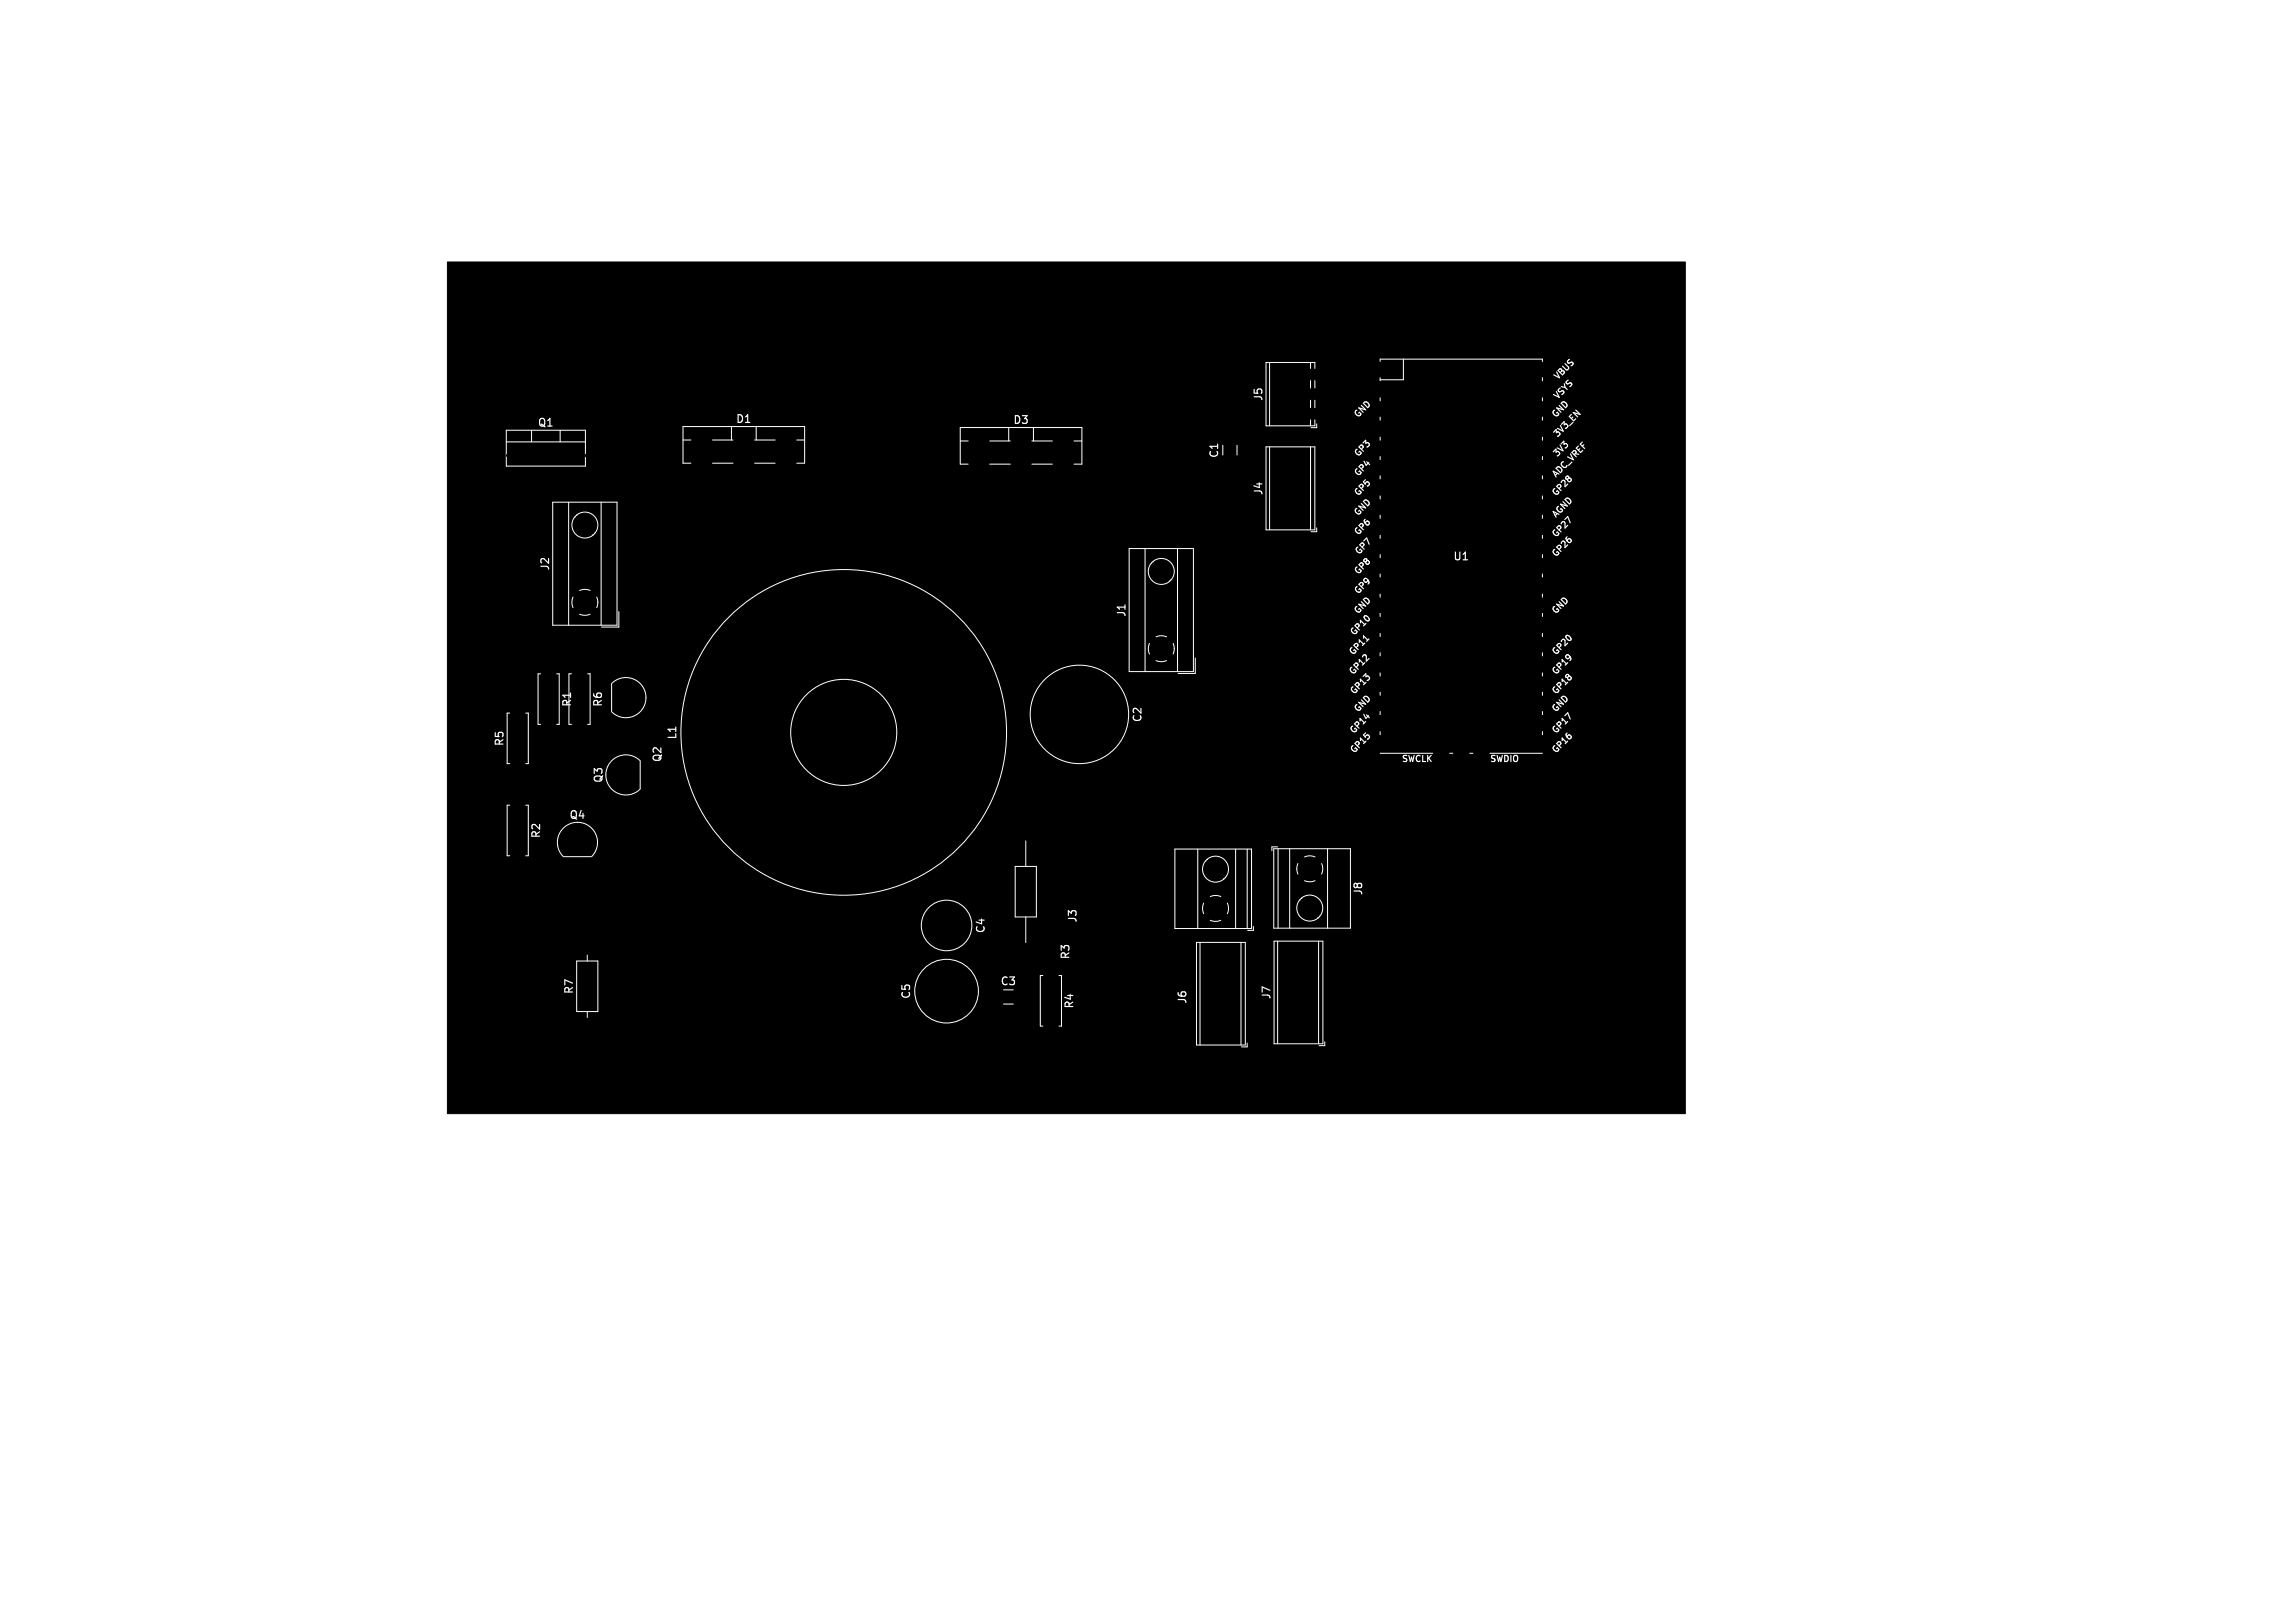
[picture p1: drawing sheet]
<svg xmlns="http://www.w3.org/2000/svg" width="297mm" height="210mm" viewBox="0 0 297 210" stroke-linecap="round" stroke-linejoin="round" font-family="sans-serif">
<defs><g id="words">
<g font-size="1.4" fill="#fff">
<text x="163.5" y="51.9" transform="rotate(-90 163.5 51.9)">J5</text>
<text x="69.6" y="55.4">Q1</text>
<text x="95.2" y="54.9">D1</text>
<text x="131.1" y="55">D3</text>
<text x="157.8" y="59.3" transform="rotate(-90 157.8 59.3)">C1</text>
<text x="163.5" y="64.1" transform="rotate(-90 163.5 64.1)">J4</text>
<text x="71.2" y="73.9" transform="rotate(-90 71.2 73.9)">J2</text>
<text x="188" y="72.7">U1</text>
<text x="145.8" y="79.9" transform="rotate(-90 145.8 79.9)">J1</text>
<text x="74.1" y="91.5" transform="rotate(-90 74.1 91.5)">R1</text>
<text x="78.1" y="91.5" transform="rotate(-90 78.1 91.5)">R6</text>
<text x="87.7" y="95.7" transform="rotate(-90 87.7 95.7)">L1</text>
<text x="147.9" y="93.5" transform="rotate(-90 147.9 93.5)">C2</text>
<text x="65.3" y="96.6" transform="rotate(-90 65.3 96.6)">R5</text>
<text x="78.1" y="101.4" transform="rotate(-90 78.1 101.4)">Q3</text>
<text x="85.7" y="98.7" transform="rotate(-90 85.7 98.7)">Q2</text>
<text x="73.6" y="106.1">Q4</text>
<text x="70.1" y="108.5" transform="rotate(-90 70.1 108.5)">R2</text>
<text x="139.5" y="119.4" transform="rotate(-90 139.5 119.4)">J3</text>
<text x="176.4" y="115.9" transform="rotate(-90 176.4 115.9)">J8</text>
<text x="127.6" y="120.8" transform="rotate(-90 127.6 120.8)">C4</text>
<text x="138.6" y="124.2" transform="rotate(-90 138.6 124.2)">R3</text>
<text x="74.3" y="128.7" transform="rotate(-90 74.3 128.7)">R7</text>
<text x="117.9" y="129.3" transform="rotate(-90 117.9 129.3)">C5</text>
<text x="129.4" y="127.6">C3</text>
<text x="139.1" y="130.6" transform="rotate(-90 139.1 130.6)">R4</text>
<text x="153.7" y="129.9" transform="rotate(-90 153.7 129.9)">J6</text>
<text x="164.6" y="129.4" transform="rotate(-90 164.6 129.4)">J7</text>
</g>
<g font-size="1.1" fill="#fff">
<text x="201.6" y="51.9" transform="rotate(-45 201.6 51.9)">VSYS</text>
<text x="201.7" y="49.4" transform="rotate(-45 201.7 49.4)">VBUS</text>
<text x="175.8" y="54.3" transform="rotate(-45 175.8 54.3)">GND</text>
<text x="175.8" y="59.3" transform="rotate(-45 175.8 59.3)">GP3</text>
<text x="201.4" y="54.3" transform="rotate(-45 201.4 54.3)">GND</text>
<text x="201.6" y="59.3" transform="rotate(-45 201.6 59.3)">3V3</text>
<text x="201.6" y="56.8" transform="rotate(-45 201.6 56.8)">3V3_EN</text>
<text x="175.8" y="64.4" transform="rotate(-45 175.8 64.4)">GP5</text>
<text x="175.8" y="61.9" transform="rotate(-45 175.8 61.9)">GP4</text>
<text x="201.4" y="64.4" transform="rotate(-45 201.4 64.4)">GP28</text>
<text x="201.4" y="62" transform="rotate(-45 201.4 62)">ADC_VREF</text>
<text x="175.8" y="67" transform="rotate(-45 175.8 67)">GND</text>
<text x="175.8" y="69.5" transform="rotate(-45 175.8 69.5)">GP6</text>
<text x="175.9" y="72" transform="rotate(-45 175.9 72)">GP7</text>
<text x="201.4" y="69.8" transform="rotate(-45 201.4 69.8)">GP27</text>
<text x="201.4" y="67.2" transform="rotate(-45 201.4 67.2)">AGND</text>
<text x="175.8" y="77.1" transform="rotate(-45 175.8 77.1)">GP9</text>
<text x="175.8" y="74.6" transform="rotate(-45 175.8 74.6)">GP8</text>
<text x="201.4" y="72.3" transform="rotate(-45 201.4 72.3)">GP26</text>
<text x="175.3" y="82.5" transform="rotate(-45 175.3 82.5)">GP10</text>
<text x="175.8" y="79.7" transform="rotate(-45 175.8 79.7)">GND</text>
<text x="201.4" y="79.7" transform="rotate(-45 201.4 79.7)">GND</text>
<text x="175.1" y="87.5" transform="rotate(-45 175.1 87.5)">GP12</text>
<text x="175.1" y="85" transform="rotate(-45 175.1 85)">GP11</text>
<text x="201.4" y="87.5" transform="rotate(-45 201.4 87.5)">GP19</text>
<text x="201.4" y="85" transform="rotate(-45 201.4 85)">GP20</text>
<text x="175.2" y="95.2" transform="rotate(-45 175.2 95.2)">GP14</text>
<text x="175.3" y="90.1" transform="rotate(-45 175.3 90.1)">GP13</text>
<text x="175.8" y="92.4" transform="rotate(-45 175.8 92.4)">GND</text>
<text x="201.4" y="92.4" transform="rotate(-45 201.4 92.4)">GND</text>
<text x="201.4" y="95.2" transform="rotate(-45 201.4 95.2)">GP17</text>
<text x="201.4" y="90.1" transform="rotate(-45 201.4 90.1)">GP18</text>
<text x="175.3" y="97.7" transform="rotate(-45 175.3 97.7)">GP15</text>
<text x="181.3" y="98.8">SWCLK</text>
<text x="192.8" y="98.8">SWDIO</text>
<text x="201.4" y="97.7" transform="rotate(-45 201.4 97.7)">GP16</text>
</g>
</g></defs>
<g fill="#000" stroke="#000" stroke-width=".13">
<path d="M57.9 33.9h160.2v110.2h-160.2z"/>
<circle cx="65.7" cy="58.9" r=".17"/>
<circle cx="70.8" cy="58.9" r=".17"/>
<circle cx="75.9" cy="58.9" r=".17"/>
<circle cx="78" cy="42" r=".17"/>
<circle cx="86.1" cy="58.3" r=".17"/>
<circle cx="96.1" cy="58.3" r=".17"/>
<circle cx="106.4" cy="58.3" r=".17"/>
<circle cx="121.6" cy="58.4" r=".17"/>
<circle cx="132.1" cy="58.4" r=".17"/>
<circle cx="141.9" cy="58.4" r=".17"/>
<circle cx="148" cy="42" r=".17"/>
<circle cx="159.2" cy="59.5" r=".17"/>
<circle cx="159.2" cy="57" r=".18"/>
<circle cx="167" cy="59.4" r=".17"/>
<circle cx="167" cy="53.5" r=".18"/>
<circle cx="167" cy="51" r=".18"/>
<circle cx="167" cy="48.5" r=".18"/>
<circle cx="169.5" cy="51" r=".18"/>
<circle cx="169.5" cy="48.5" r=".18"/>
<circle cx="169.5" cy="53.5" r=".18"/>
<circle cx="180.2" cy="55.5" r=".18"/>
<circle cx="180.2" cy="52.9" r=".18"/>
<circle cx="180.2" cy="50.4" r=".18"/>
<circle cx="180.2" cy="47.8" r=".18"/>
<circle cx="180.2" cy="58" r=".18"/>
<circle cx="186.4" cy="48" r=".17"/>
<circle cx="186.7" cy="51" r=".18"/>
<circle cx="191.5" cy="51" r=".18"/>
<circle cx="191.8" cy="48" r=".17"/>
<circle cx="198" cy="47.8" r=".18"/>
<circle cx="198" cy="50.4" r=".18"/>
<circle cx="198" cy="52.9" r=".18"/>
<circle cx="198" cy="58" r=".18"/>
<circle cx="198" cy="55.5" r=".18"/>
<circle cx="208.5" cy="43.5" r=".17"/>
<circle cx="75.7" cy="67.9" r=".17"/>
<circle cx="75.7" cy="77.9" r=".18"/>
<circle cx="98" cy="68" r=".17"/>
<circle cx="109.2" cy="70.4" r=".17"/>
<circle cx="127" cy="75.5" r=".17"/>
<circle cx="141" cy="69" r=".17"/>
<circle cx="150.3" cy="73.9" r=".18"/>
<circle cx="167" cy="61.9" r=".17"/>
<circle cx="167" cy="64.5" r=".17"/>
<circle cx="167" cy="67" r=".17"/>
<circle cx="180.2" cy="75.8" r=".18"/>
<circle cx="180.2" cy="73.2" r=".18"/>
<circle cx="180.2" cy="65.6" r=".18"/>
<circle cx="180.2" cy="70.7" r=".18"/>
<circle cx="180.2" cy="60.5" r=".18"/>
<circle cx="180.2" cy="63.1" r=".18"/>
<circle cx="180.2" cy="78.3" r=".18"/>
<circle cx="180.2" cy="68.2" r=".18"/>
<circle cx="198" cy="73.2" r=".18"/>
<circle cx="198" cy="70.7" r=".18"/>
<circle cx="198" cy="65.6" r=".18"/>
<circle cx="198" cy="78.3" r=".18"/>
<circle cx="198" cy="63.1" r=".18"/>
<circle cx="198" cy="75.8" r=".18"/>
<circle cx="198" cy="68.2" r=".18"/>
<circle cx="198" cy="60.5" r=".18"/>
<circle cx="67" cy="99.4" r=".17"/>
<circle cx="67" cy="91.7" r=".17"/>
<circle cx="71" cy="94.3" r=".17"/>
<circle cx="71" cy="86.7" r=".17"/>
<circle cx="75" cy="94.3" r=".17"/>
<circle cx="75" cy="86.7" r=".17"/>
<circle cx="81" cy="99" r=".17"/>
<circle cx="81" cy="90.3" r=".17"/>
<circle cx="81" cy="91.5" r=".17"/>
<circle cx="81" cy="89" r=".17"/>
<circle cx="109.2" cy="94.8" r=".18"/>
<circle cx="139.7" cy="89.9" r=".17"/>
<circle cx="139.7" cy="94.9" r=".17"/>
<circle cx="150.3" cy="83.9" r=".18"/>
<circle cx="168" cy="89" r=".17"/>
<circle cx="180.2" cy="85.9" r=".18"/>
<circle cx="180.2" cy="80.9" r=".18"/>
<circle cx="180.2" cy="91" r=".18"/>
<circle cx="180.2" cy="93.6" r=".18"/>
<circle cx="180.2" cy="88.5" r=".18"/>
<circle cx="180.2" cy="83.4" r=".18"/>
<circle cx="180.2" cy="96.1" r=".18"/>
<circle cx="186.6" cy="95.9" r=".17"/>
<circle cx="189.1" cy="95.9" r=".17"/>
<circle cx="191.7" cy="95.9" r=".17"/>
<circle cx="198" cy="88.5" r=".18"/>
<circle cx="198" cy="91" r=".18"/>
<circle cx="198" cy="80.9" r=".18"/>
<circle cx="198" cy="93.6" r=".18"/>
<circle cx="198" cy="85.9" r=".18"/>
<circle cx="198" cy="96.1" r=".18"/>
<circle cx="198" cy="83.4" r=".18"/>
<circle cx="67" cy="103.7" r=".17"/>
<circle cx="67" cy="111.3" r=".17"/>
<circle cx="73.5" cy="109" r=".17"/>
<circle cx="74.7" cy="109" r=".17"/>
<circle cx="76" cy="109" r=".17"/>
<circle cx="81" cy="100.3" r=".17"/>
<circle cx="81" cy="101.5" r=".17"/>
<circle cx="91.6" cy="112" r=".17"/>
<circle cx="122.5" cy="118.5" r=".18"/>
<circle cx="132.8" cy="107.8" r=".17"/>
<circle cx="157.3" cy="112.5" r=".17"/>
<circle cx="157.3" cy="117.5" r=".17"/>
<circle cx="169.5" cy="112.4" r=".18"/>
<circle cx="169.5" cy="117.5" r=".18"/>
<circle cx="76" cy="132.7" r=".17"/>
<circle cx="76" cy="122.5" r=".17"/>
<circle cx="98" cy="124" r=".17"/>
<circle cx="122.5" cy="126.5" r=".17"/>
<circle cx="122.5" cy="130" r=".18"/>
<circle cx="122.5" cy="121" r=".18"/>
<circle cx="129.2" cy="129" r=".17"/>
<circle cx="131.8" cy="129" r=".17"/>
<circle cx="132.8" cy="123" r=".17"/>
<circle cx="136" cy="133.3" r=".17"/>
<circle cx="136" cy="125.7" r=".17"/>
<circle cx="158" cy="123.5" r=".18"/>
<circle cx="158" cy="126" r=".18"/>
<circle cx="158" cy="131.1" r=".18"/>
<circle cx="158" cy="133.7" r=".18"/>
<circle cx="158" cy="128.6" r=".18"/>
<circle cx="168" cy="128.4" r=".17"/>
<circle cx="168" cy="133.5" r=".17"/>
<circle cx="168" cy="131" r=".17"/>
<circle cx="168" cy="123.3" r=".17"/>
<circle cx="168" cy="125.9" r=".17"/>
<circle cx="209" cy="135" r=".17"/>
</g>
<g fill="none" stroke="#fff" stroke-width=".13">
<path d="M65.5 55.7h10.3v4.6h-10.3zM65.5 57.2h10.3M68.8 55.7v1.5M72.5 55.7v1.5M88.4 56.9h1M89.4 59.9h-1v-4.7h15.7v4.7h-1M92.2 56.9h2.7M92.2 59.9h2.7M94.7 55.2v1.7M97.7 56.9h2.6M97.7 59.9h2.6M97.9 55.2v1.7"/>
<path d="M103.1 56.9h1M124.3 57.1h1M128.1 57.1h2.6M130.5 55.3v1.8M133.5 57.1h2.7M133.7 55.3v1.8M139 57.1h1M160.1 57.6v1.3M163.8 57.8h6.4v10.8h-6.4zM164.3 46.9v8.2M164.3 57.8v10.8M169.6 46.9v.8"/>
<path d="M169.6 49.3v.9M169.6 51.8v.9M169.6 54.3v.8M169.6 57.8v10.8M170.2 47.7v-.8h-6.4v8.2h6.4v-.8M170.2 49.3v.9M170.2 51.8v.9M170.4 54.8v.5h-.7M178.6 46.8v-.3h21v.3M178.6 48.9v.4M178.6 51.5v.4M178.6 54v.4"/>
<path d="M178.6 56.6v.4M178.6 59.1v.4M181.6 46.5v2.6h-3M199.6 48.9v.4M199.6 51.5v.4M199.6 54v.4M199.6 56.6v.4M199.6 59.1v.4M71.5 65h8.3v15.9h-8.3zM73.6 65v15.9M74.2 77.3l-.2 .6 .2 .7M74.4 66.9h.1"/>
<path d="M74.6 66.7h.1M75 79.5l.6 .1 .8-.1M75 76.4l.8-.1 .6 .1M76.7 69.2h.1M76.9 69h.1M77.2 77.3l.2 .6M77.4 77.9l-.2 .7M77.8 65v15.9M80.1 79.1v2h-2.3M125.3 60.1h-1v-4.8h15.7v4.8h-1M128.1 60.1h2.6M133.5 60.1h2.7"/>
<path d="M146.1 71h8.3v15.9h-8.3zM148.2 71v15.9M149 72.9h.1M149.2 72.7h.1M151.3 75.2h.1M151.5 75h.1M152.4 71v15.9M170.4 68.3v.5h-.7M178.6 61.6v.4M178.6 64.2v.4M178.6 66.7v.4M178.6 69.3v.4"/>
<path d="M178.6 71.8v.4M178.6 74.3v.4M178.6 76.9v.4M178.6 79.4v.4M199.6 61.6v.4M199.6 64.2v.4M199.6 66.7v.4M199.6 69.3v.4M199.6 71.8v.4M199.6 74.3v.4M199.6 76.9v.4M199.6 79.4v.4"/>
<path d="M66 92.3h-.4v6.5h.4M68 92.3h.4v6.5h-.4M70 87.2h-.4v6.5h.4M72 87.2h.4v6.5h-.4M74 87.2h-.4v6.5h.4M76 87.2h.4v6.5h-.4M79.1 88.5v3.6M79.2 88.4a2.6 2.6 0 0 1 3.6 0 2.6 2.6 0 0 1 0 3.7 2.6 2.6 0 0 1-3.6 0M82.8 98.4a2.6 2.6 0 0 0-3.6 0 2.6 2.6 0 0 0 0 3.7 2.6 2.6 0 0 0 3.6 0M82.8 98.5v3.6M148.8 83.3l-.2 .6 .1 .7M149.6 85.5l.6 .1 .8-.1"/>
<path d="M149.6 82.4l.8-.1 .6 .1M151.8 83.3l.2 .6-.2 .7M154.7 85.1v2h-2.3M178.6 82v.4M178.6 84.5v.4M178.6 87.1v.4M178.6 89.6v.4M178.6 92.1v.4M178.6 94.7v.4M178.6 97.5h6.8M187.6 97.5h.4M190.2 97.5h.4"/>
<path d="M192.8 97.5h6.8M199.6 82v.4M199.6 84.5v.4M199.6 87.1v.4M199.6 89.6v.4M199.6 92.1v.4M199.6 94.7v.4M66 104.2h-.4v6.5h.4M68 104.2h.4v6.5h-.4M72.9 110.8a2.6 2.6 0 0 1 0-3.6 2.6 2.6 0 0 1 3.7 0 2.6 2.6 0 0 1 0 3.6M72.9 110.8h3.6M131.4 112.1h2.7v6.6h-2.7z"/>
<path d="M132.8 108.8v3.3M132.8 118.7v3.3M152 109.9h10v10.2h-10zM155 109.9v10.2M155.8 116.9l-.2 .6 .2 .7M156 111.4h.1M156.2 111.2h.1M156.6 119.1l.6 .1 .8-.1M156.6 116l.8-.1 .6 .1M158.3 113.7h.1M158.5 113.5h.1M158.8 116.9l.2 .6"/>
<path d="M159 117.5l-.2 .7M159.9 109.9v10.2M161.4 109.9v10.2M162.2 119.9v.5h-.7M164.8 109.8h10v10.3h-10zM165.3 109.6h-.7v.5M165.4 109.8v10.3M166.9 109.8v10.3M167.8 112.4l.2 .7M168 111.7l-.2 .7M168.2 116.4l.1 .1M168.4 116.2l.1 .1"/>
<path d="M168.8 114l.6 .1 .8-.1M168.8 110.9l.8-.2 .6 .2M170.5 118.7l.1 .1M170.7 118.5l.1 .1M171 111.7l.2 .8-.2 .6M171.8 109.8v10.3M74.6 124.4h2.8v6.5h-2.8zM76 123.6v.8M76 130.9v.8M129.9 129.9h1.2M135 126.2h-.4v6.6h.4M137 126.2h.4v6.6h-.4"/>
<path d="M154.8 121.9h6.4v13.3h-6.4zM155.3 121.9v13.3M160.6 121.9v13.3M161.4 135v.5h-.7M164.9 121.8h6.3v13.3h-6.3zM165.3 121.8v13.3M170.6 121.8v13.3M171.4 134.8v.5h-.7"/>
<circle cx="75.7" cy="67.9" r="1.68"/>
<circle cx="150.3" cy="73.9" r="1.68"/>
<circle cx="109.2" cy="94.8" r="21.1"/>
<circle cx="109.2" cy="94.8" r="6.9"/>
<circle cx="139.7" cy="92.4" r="6.4"/>
<circle cx="122.5" cy="119.7" r="3.3"/>
<circle cx="157.3" cy="112.5" r="1.68"/>
<circle cx="169.5" cy="117.5" r="1.68"/>
<circle cx="122.5" cy="128.3" r="4.1"/>
</g>
<use href="#words"/>
</svg>
